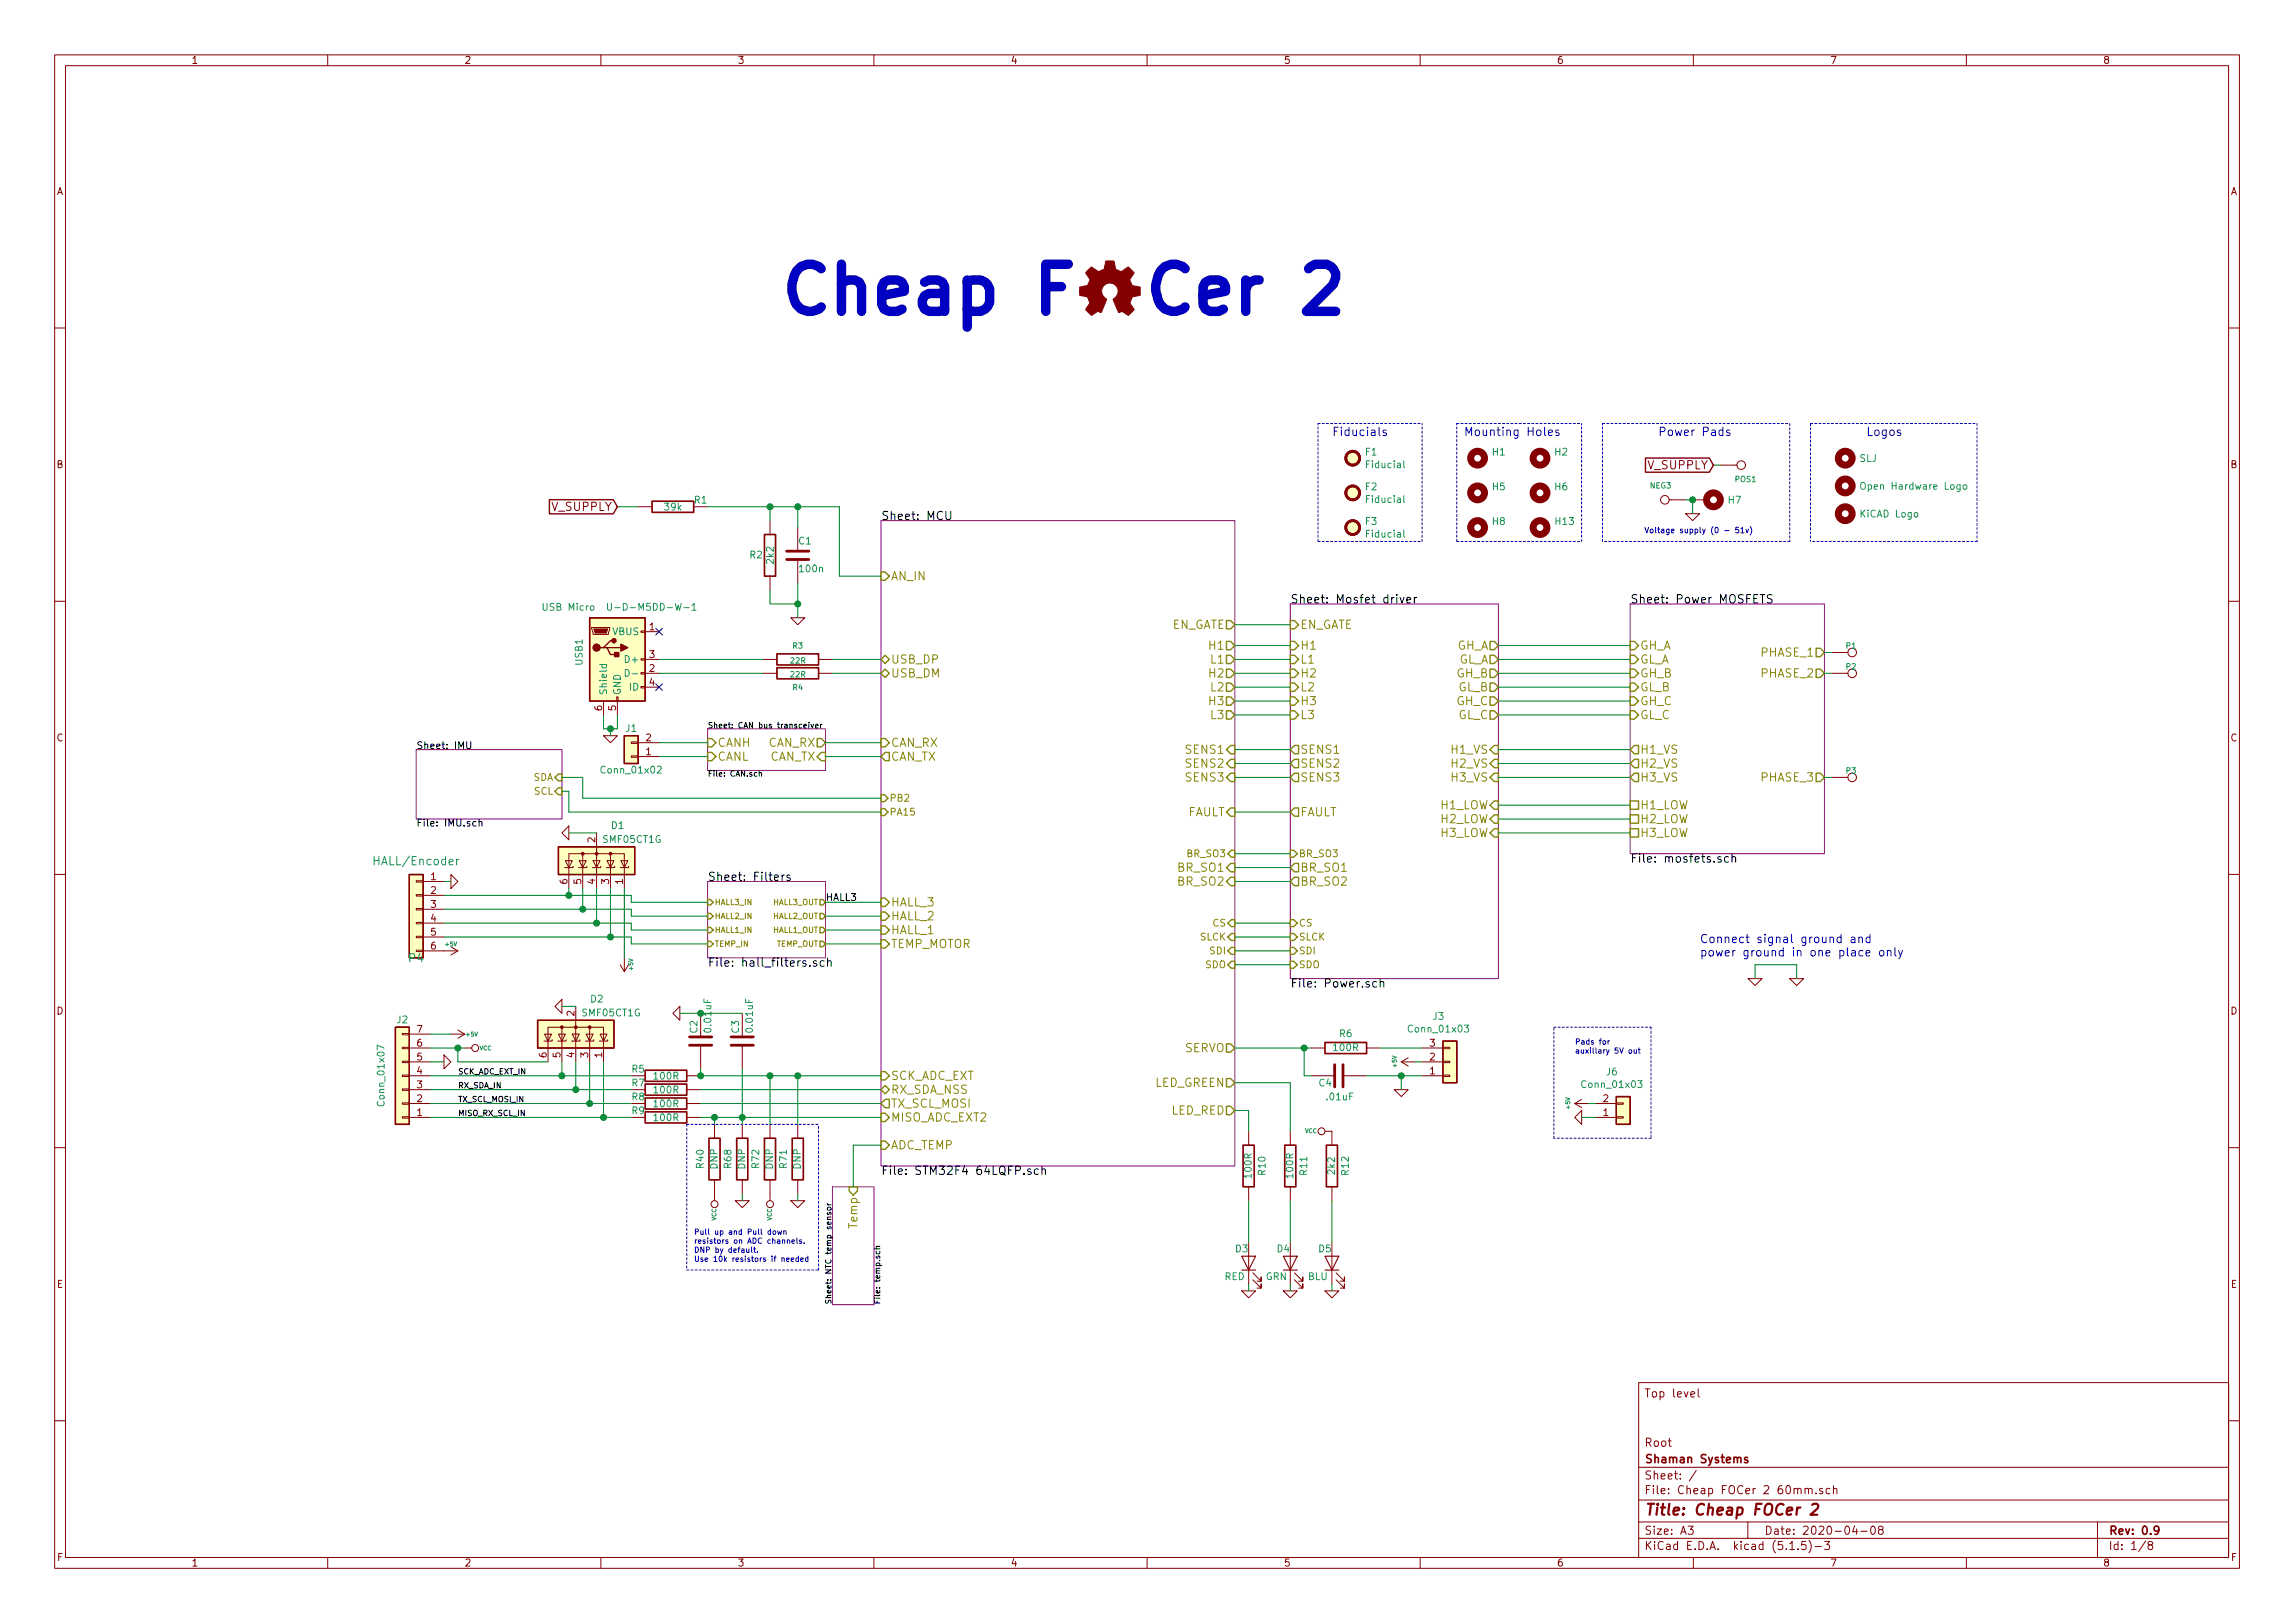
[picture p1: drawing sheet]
<svg xmlns="http://www.w3.org/2000/svg" width="420mm" height="297mm" viewBox="0 0 420 297" stroke-linecap="round" stroke-linejoin="round" font-family="sans-serif">
<defs><g id="words">
<text font-size="12" fill="#0000c2" x="142.2" y="57.4">Cheap F Cer 2</text>
<text font-size="2.8" fill="#840000" x="301" y="277.3">Title: Cheap FOCer 2</text>
<g font-size="2.1" fill="#0000c2">
<text x="243.8" y="79.8">Fiducials</text>
<text x="268" y="79.8">Mounting Holes</text>
<text x="303.5" y="79.8">Power Pads</text>
<text x="341.6" y="79.8">Logos</text>
<text x="311.1" y="172.6">Connect signal ground and</text>
<text x="311.1" y="175">power ground in one place only</text>
</g>
<g font-size="2.1" fill="#840000">
<text x="301.7" y="85.9">V_SUPPLY</text>
<text x="101" y="93.5">V_SUPPLY</text>
<text x="301" y="255.8">Top level</text>
<text x="301" y="267.8">Shaman Systems</text>
<text x="301" y="264.8">Root</text>
<text x="301" y="273.5">File: Cheap FOCer 2 60mm.sch</text>
<text x="301" y="270.8">Sheet: /</text>
<text x="301" y="280.9">Size: A3</text>
<text x="323" y="280.9">Date: 2020-04-08</text>
<text x="386" y="280.9">Rev: 0.9</text>
<text x="301" y="283.7">KiCad E.D.A. kicad (5.1.5)-3</text>
<text x="386" y="283.7">Id: 1/8</text>
</g>
<g font-size="2.1">
<text x="161.3" y="95.2">Sheet: MCU</text>
<text x="236.2" y="110.4">Sheet: Mosfet driver</text>
<text x="298.4" y="110.4">Sheet: Power MOSFETS</text>
<text x="129.5" y="161.2">Sheet: Filters</text>
<text x="298.4" y="157.9">File: mosfets.sch</text>
<text x="129.5" y="176.9">File: hall_filters.sch</text>
<text x="236.2" y="180.7">File: Power.sch</text>
<text x="161.3" y="215">File: STM32F4 64LQFP.sch</text>
</g>
<g font-size="2.1" fill="#848400">
<text x="163.1" y="106.2">AN_IN</text>
<text x="214.2" y="115.1">EN_GATE</text>
<text x="221.6" y="118.9">H1</text>
<text x="238" y="115.1">EN_GATE</text>
<text x="238" y="118.9">H1</text>
<text x="266.6" y="118.9">GH_A</text>
<text x="300.2" y="118.9">GH_A</text>
<text x="163.1" y="124">USB_DM</text>
<text x="163.1" y="121.4">USB_DP</text>
<text x="221.6" y="124">H2</text>
<text x="221.8" y="121.4">L1</text>
<text x="238" y="121.4">L1</text>
<text x="238" y="124">H2</text>
<text x="266.6" y="124">GH_B</text>
<text x="266.9" y="121.4">GL_A</text>
<text x="300.2" y="121.4">GL_A</text>
<text x="300.2" y="124">GH_B</text>
<text x="322.6" y="120.2">PHASE_1</text>
<text x="322.6" y="124">PHASE_2</text>
<text x="221.6" y="129.1">H3</text>
<text x="221.8" y="131.6">L3</text>
<text x="221.8" y="126.5">L2</text>
<text x="238" y="126.5">L2</text>
<text x="238" y="129.1">H3</text>
<text x="238" y="131.6">L3</text>
<text x="266.6" y="129.1">GH_C</text>
<text x="266.9" y="126.5">GL_B</text>
<text x="266.9" y="131.6">GL_C</text>
<text x="300.2" y="126.5">GL_B</text>
<text x="300.2" y="129.1">GH_C</text>
<text x="300.2" y="131.6">GL_C</text>
<text x="131.3" y="136.7">CANH</text>
<text x="140.6" y="136.7">CAN_RX</text>
<text x="163.1" y="136.7">CAN_RX</text>
<text x="217.3" y="138">SENS1</text>
<text x="238" y="138">SENS1</text>
<text x="265.8" y="138">H1_VS</text>
<text x="300.2" y="138">H1_VS</text>
<text x="131.3" y="139.2">CANL</text>
<text x="140.9" y="139.2">CAN_TX</text>
<text x="163.1" y="139.2">CAN_TX</text>
<text x="217.3" y="143">SENS3</text>
<text x="217.3" y="140.5">SENS2</text>
<text x="238" y="140.5">SENS2</text>
<text x="238" y="143">SENS3</text>
<text x="265.8" y="140.5">H2_VS</text>
<text x="265.8" y="143">H3_VS</text>
<text x="300.2" y="140.5">H2_VS</text>
<text x="300.2" y="143">H3_VS</text>
<text x="322.6" y="143">PHASE_3</text>
<text x="217.3" y="149.4">FAULT</text>
<text x="238" y="149.4">FAULT</text>
<text x="263.7" y="148.1">H1_LOW</text>
<text x="300.2" y="148.1">H1_LOW</text>
<text x="263.7" y="150.7">H2_LOW</text>
<text x="263.7" y="153.2">H3_LOW</text>
<text x="300.2" y="150.7">H2_LOW</text>
<text x="300.2" y="153.2">H3_LOW</text>
<text x="215.8" y="159.5">BR_SO1</text>
<text x="238" y="159.5">BR_SO1</text>
<text x="163.1" y="165.9">HALL_3</text>
<text x="215.8" y="162.1">BR_SO2</text>
<text x="238" y="162.1">BR_SO2</text>
<text x="163.1" y="171">HALL_1</text>
<text x="163.1" y="168.4">HALL_2</text>
<text x="163.1" y="173.5">TEMP_MOTOR</text>
<text x="163.1" y="197.6">SCK_ADC_EXT</text>
<text x="216.8" y="192.6">SERVO</text>
<text x="163.1" y="202.7">TX_SCL_MOSI</text>
<text x="163.1" y="200.2">RX_SDA_NSS</text>
<text x="211.3" y="198.9">LED_GREEN</text>
<text x="214.4" y="204">LED_RED</text>
<text x="163.1" y="205.3">MISO_ADC_EXT2</text>
<text x="163.1" y="210.3">ADC_TEMP</text>
<text x="157" y="224.6" transform="rotate(-90 157 224.6)">Temp</text>
</g>
<g font-size="2.1" fill="#008484">
<text x="68.8" y="158.4">HALL/Encoder</text>
<text x="74.9" y="176.1">P4</text>
</g>
<g font-size="1.8" fill="#840000">
<text x="35" y="11.7">1</text>
<text x="85" y="11.7">2</text>
<text x="135" y="11.7">3</text>
<text x="185" y="11.7">4</text>
<text x="235" y="11.7">5</text>
<text x="285" y="11.7">6</text>
<text x="335" y="11.7">7</text>
<text x="385" y="11.7">8</text>
<text x="10.4" y="35.7">A</text>
<text x="408.4" y="35.7">A</text>
<text x="10.4" y="85.7">B</text>
<text x="408.4" y="85.7">B</text>
<text x="118.9" y="115.4">1</text>
<text x="118.9" y="123">2</text>
<text x="118.9" y="120.4">3</text>
<text x="118.9" y="125.5">4</text>
<text x="110.2" y="130.1" transform="rotate(-90 110.2 130.1)">6</text>
<text x="112.8" y="130.1" transform="rotate(-90 112.8 130.1)">5</text>
<text x="10.4" y="135.7">C</text>
<text x="118.3" y="135.7">2</text>
<text x="408.4" y="135.7">C</text>
<text x="118.3" y="138.2">1</text>
<text x="109" y="154.2" transform="rotate(-90 109 154.2)">2</text>
<text x="78.9" y="161.1">1</text>
<text x="103.9" y="161.8" transform="rotate(-90 103.9 161.8)">6</text>
<text x="106.4" y="161.8" transform="rotate(-90 106.4 161.8)">5</text>
<text x="109" y="161.8" transform="rotate(-90 109 161.8)">4</text>
<text x="111.5" y="161.8" transform="rotate(-90 111.5 161.8)">3</text>
<text x="114" y="161.8" transform="rotate(-90 114 161.8)">1</text>
<text x="78.9" y="163.6">2</text>
<text x="78.9" y="166.2">3</text>
<text x="78.9" y="168.7">4</text>
<text x="78.9" y="171.2">5</text>
<text x="78.9" y="173.8">6</text>
<text x="10.4" y="185.7">D</text>
<text x="105.2" y="185.9" transform="rotate(-90 105.2 185.9)">2</text>
<text x="408.4" y="185.7">D</text>
<text x="76.4" y="191.6">6</text>
<text x="76.4" y="189">7</text>
<text x="261.8" y="191.6">3</text>
<text x="76.4" y="196.6">4</text>
<text x="76.4" y="194.1">5</text>
<text x="100.1" y="193.6" transform="rotate(-90 100.1 193.6)">6</text>
<text x="102.6" y="193.6" transform="rotate(-90 102.6 193.6)">5</text>
<text x="105.2" y="193.6" transform="rotate(-90 105.2 193.6)">4</text>
<text x="107.7" y="193.6" transform="rotate(-90 107.7 193.6)">3</text>
<text x="110.2" y="193.6" transform="rotate(-90 110.2 193.6)">1</text>
<text x="261.8" y="196.6">1</text>
<text x="261.8" y="194.1">2</text>
<text x="76.4" y="201.7">2</text>
<text x="76.4" y="199.2">3</text>
<text x="293.5" y="201.7">2</text>
<text x="76.4" y="204.3">1</text>
<text x="293.5" y="204.3">1</text>
<text x="10.4" y="235.7">E</text>
<text x="408.4" y="235.7">E</text>
<text x="10.5" y="285.7">F</text>
<text x="35" y="286.7">1</text>
<text x="85" y="286.7">2</text>
<text x="135" y="286.7">3</text>
<text x="185" y="286.7">4</text>
<text x="235" y="286.7">5</text>
<text x="285" y="286.7">6</text>
<text x="335" y="286.7">7</text>
<text x="385" y="286.7">8</text>
<text x="408.5" y="285.7">F</text>
</g>
<g font-size="1.8" fill="#008484">
<text x="250" y="83.4">F1</text>
<text x="273.3" y="83.4">H1</text>
<text x="284.7" y="83.4">H2</text>
<text x="250" y="89.7">F2</text>
<text x="250.3" y="85.7">Fiducial</text>
<text x="273.3" y="89.7">H5</text>
<text x="284.7" y="89.7">H6</text>
<text x="340.4" y="84.5">SLJ</text>
<text x="341.4" y="89.6">Open Hardware Logo</text>
<text x="121.7" y="93.4">39k</text>
<text x="127.2" y="92.2">R1</text>
<text x="250.3" y="92">Fiducial</text>
<text x="316.5" y="92.2">H7</text>
<text x="340.7" y="94.7">KiCAD Logo</text>
<text x="146.3" y="99.7">C1</text>
<text x="250" y="96.1">F3</text>
<text x="250.3" y="98.4">Fiducial</text>
<text x="273.3" y="96.1">H8</text>
<text x="284.8" y="96.1">H13</text>
<text x="137.3" y="102.2">R2</text>
<text x="141.7" y="103.1" transform="rotate(-90 141.7 103.1)">2k2</text>
<text x="146.5" y="104.7">100n</text>
<text x="102.2" y="111.8">USB Micro U-D-M5DD-W-1</text>
<text x="112.2" y="116.2">VBUS</text>
<text x="106.7" y="121.7" transform="rotate(-90 106.7 121.7)">USB1</text>
<text x="114.8" y="121.3">D+</text>
<text x="111.1" y="127.3" transform="rotate(-90 111.1 127.3)">Shield</text>
<text x="113.7" y="127.3" transform="rotate(-90 113.7 127.3)">GND</text>
<text x="115.3" y="126.4">ID</text>
<text x="114.6" y="133.9">J1</text>
<text x="110.3" y="141.6">Conn_01x02</text>
<text x="110.2" y="154.3">SMF05CT1G</text>
<text x="112" y="151.7">D1</text>
<text x="108.2" y="183.5">D2</text>
<text x="72.7" y="187.3">J2</text>
<text x="106.4" y="186">SMF05CT1G</text>
<text x="127.7" y="189.1" transform="rotate(-90 127.7 189.1)">C2</text>
<text x="130.2" y="188.7" transform="rotate(-90 130.2 188.7)">0.01uF</text>
<text x="135.3" y="189.1" transform="rotate(-90 135.3 189.1)">C3</text>
<text x="137.8" y="188.7" transform="rotate(-90 137.8 188.7)">0.01uF</text>
<text x="245.3" y="189.8">R6</text>
<text x="258.1" y="189">Conn_01x03</text>
<text x="262.4" y="186.7">J3</text>
<text x="115.7" y="196.3">R5</text>
<text x="119.8" y="197.6">100R</text>
<text x="244.2" y="192.4">100R</text>
<text x="294.1" y="196.8">J6</text>
<text x="70.4" y="202.1" transform="rotate(-90 70.4 202.1)">Conn_01x07</text>
<text x="115.7" y="203.9">R9</text>
<text x="115.7" y="201.4">R8</text>
<text x="115.7" y="198.8">R7</text>
<text x="119.8" y="202.7">100R</text>
<text x="119.8" y="200.1">100R</text>
<text x="241.5" y="198.8">C4</text>
<text x="243" y="201.4">.01uF</text>
<text x="289.9" y="199.1">Conn_01x03</text>
<text x="119.8" y="205.2">100R</text>
<text x="128.8" y="213.8" transform="rotate(-90 128.8 213.8)">R40</text>
<text x="131.4" y="214" transform="rotate(-90 131.4 214)">DNP</text>
<text x="133.9" y="213.8" transform="rotate(-90 133.9 213.8)">R68</text>
<text x="136.4" y="214" transform="rotate(-90 136.4 214)">DNP</text>
<text x="139" y="213.8" transform="rotate(-90 139 213.8)">R72</text>
<text x="141.5" y="214" transform="rotate(-90 141.5 214)">DNP</text>
<text x="144.1" y="213.8" transform="rotate(-90 144.1 213.8)">R71</text>
<text x="146.6" y="214" transform="rotate(-90 146.6 214)">DNP</text>
<text x="229.2" y="215.5" transform="rotate(-90 229.2 215.5)">100R</text>
<text x="231.7" y="215" transform="rotate(-90 231.7 215)">R10</text>
<text x="236.8" y="215.5" transform="rotate(-90 236.8 215.5)">100R</text>
<text x="239.3" y="215" transform="rotate(-90 239.3 215)">R11</text>
<text x="244.4" y="214.9" transform="rotate(-90 244.4 214.9)">2k2</text>
<text x="246.9" y="215" transform="rotate(-90 246.9 215)">R12</text>
<text x="226.2" y="229.2">D3</text>
<text x="233.8" y="229.2">D4</text>
<text x="241.5" y="229.2">D5</text>
<text x="224.2" y="234.3">RED</text>
<text x="231.7" y="234.3">GRN</text>
<text x="239.5" y="234.3">BLU</text>
</g>
<g font-size="1.8">
<text x="76.2" y="137.1">Sheet: IMU</text>
<text x="76.2" y="151.3">File: IMU.sch</text>
<text x="151.1" y="164.9">HALL3</text>
</g>
<g font-size="1.8" fill="#848400">
<text x="97.6" y="142.9">SDA</text>
<text x="97.8" y="145.5">SCL</text>
<text x="162.8" y="146.7">PB2</text>
<text x="162.8" y="149.3">PA15</text>
<text x="217.4" y="156.9">BR_SO3</text>
<text x="237.7" y="156.9">BR_SO3</text>
<text x="219.7" y="172.1">SLCK</text>
<text x="222.1" y="169.6">CS</text>
<text x="237.7" y="169.6">CS</text>
<text x="237.7" y="172.1">SLCK</text>
<text x="220.7" y="177.2">SDO</text>
<text x="221.6" y="174.7">SDI</text>
<text x="237.7" y="174.7">SDI</text>
<text x="237.7" y="177.2">SDO</text>
</g>
<g font-size="1.4" fill="#008484">
<text x="302.1" y="89.4">NEG3</text>
<text x="317.7" y="88.2">POS1</text>
<text x="145.2" y="118.7">R3</text>
<text x="338" y="118.7">P1</text>
<text x="144.8" y="121.4">22R</text>
<text x="144.8" y="124">22R</text>
<text x="338" y="122.5">P2</text>
<text x="145.2" y="126.3">R4</text>
<text x="338" y="141.6">P3</text>
</g>
<g font-size="1.4" fill="#0000c2">
<text x="301" y="97.6">Voltage supply (0 - 51v)</text>
<text x="288.3" y="191.2">Pads for</text>
<text x="288.3" y="192.8">auxillary 5V out</text>
<text x="127" y="226">Pull up and Pull down</text>
<text x="127" y="227.6">resistors on ADC channels.</text>
<text x="127" y="229.3">DNP by default.</text>
<text x="127" y="230.9">Use 10k resistors if needed</text>
</g>
<g font-size="1.4">
<text x="129.5" y="133.3">Sheet: CAN bus transceiver</text>
<text x="129.5" y="142.1">File: CAN.sch</text>
<text x="83.8" y="196.6">SCK_ADC_EXT_IN</text>
<text x="83.8" y="199.2">RX_SDA_IN</text>
<text x="83.8" y="201.7">TX_SCL_MOSI_IN</text>
<text x="83.8" y="204.3">MISO_RX_SCL_IN</text>
<text x="152.2" y="238.8" transform="rotate(-90 152.2 238.8)">Sheet: NTC temp sensor</text>
<text x="161.1" y="238.8" transform="rotate(-90 161.1 238.8)">File: temp.sch</text>
</g>
<g font-size="1.4" fill="#848400">
<text x="130.8" y="165.6">HALL3_IN</text>
<text x="141.5" y="165.6">HALL3_OUT</text>
<text x="130.8" y="168.2">HALL2_IN</text>
<text x="130.8" y="170.7">HALL1_IN</text>
<text x="130.8" y="173.3">TEMP_IN</text>
<text x="141.5" y="168.2">HALL2_OUT</text>
<text x="141.5" y="170.7">HALL1_OUT</text>
<text x="142.2" y="173.3">TEMP_OUT</text>
</g>
<g font-size="1.1" fill="#008484">
<text x="81.6" y="173.2">+5V</text>
<text x="115.9" y="177.5" transform="rotate(-90 115.9 177.5)">+5V</text>
<text x="85.4" y="189.7">+5V</text>
<text x="87.8" y="192.2">VCC</text>
<text x="255.7" y="195.3" transform="rotate(-90 255.7 195.3)">+5V</text>
<text x="287.5" y="202.9" transform="rotate(-90 287.5 202.9)">+5V</text>
<text x="238.9" y="207.4">VCC</text>
<text x="131.1" y="223.4" transform="rotate(-90 131.1 223.4)">VCC</text>
<text x="141.3" y="223.4" transform="rotate(-90 141.3 223.4)">VCC</text>
</g>
</g></defs>
<g fill="none" stroke="#840000" stroke-width=".18">
<path d="M10 10h400v277h-400zM12 12h396v273.1h-396zM60 10v2M110 10v2M160 10v2M210 10v2M260 10v2M310 10v2M360 10v2M10 60h2M408 60h2M116.8 92.7h2.6"/>
<path d="M141 95.3v2.5M146 96.6v4.3M305.6 91.5h3M308.6 94h2.5l-1.2 1.3zM309.9 91.5h2.5M315 85.1h3M10 110h2M108.3 114.8h3.3v.3l-.2 1h-2.8zM117.3 115.5h.8v.2h-.8zM118.1 115.6h2.5M141 105.4v2.6M144.8 113.1h2.5l-1.3 1.2z"/>
<path d="M146 102.4v4.3M335.3 119.4h3M408 110h2M110.5 134.7h2.5l-1.2 1.2zM110.5 128.3v2.5M112.9 127.5h.3v.8h-.3zM113 128.3v2.5M115.6 135.8h1.2v.3h-1.2zM115.6 138.3h1.2v.3h-1.2zM116.8 138.5h3.8M116.8 135.9h3.8M117.3 125.6h.8v.3h-.8z"/>
<path d="M117.3 123.1h.8v.3h-.8zM117.3 120.6h.8v.2h-.8zM118.1 123.2h2.5M118.1 120.7h2.5M118.1 125.8h2.5M139.7 123.2h2.5M139.7 120.7h2.5M149.9 123.2h2.5M149.9 120.7h2.5M335.3 123.2h3M102.9 152.4l1.2-1.2v2.5zM103.5 157.5h1.3l-.7 1.3z"/>
<path d="M104.1 158.8v3.8M104.9 158.5v.3h-1.5M106 157.5h1.3l-.6 1.3zM106.7 156.2h-2.6v2.6M106.7 158.8v-2.6h5.1v2.6M106.7 158.8v3.8M107.4 158.5v.3h-1.5M108.6 157.5h1.3l-.7 1.3zM109.2 152.4v10.2M110 158.5v.3h-1.5M111.1 157.5h1.3l-.6 1.3zM111.8 156.2h2.5v2.6"/>
<path d="M111.8 158.8v3.8M112.5 158.5v.3h-1.5M113.7 157.5h1.2l-.6 1.3zM114.3 158.8v3.8M115.1 158.5v.3h-1.6M335.3 142.3h3M10 160h2M76.2 171.4h1.3v.2h-1.3zM76.2 168.8h1.3v.3h-1.3zM76.2 163.7h1.3v.3h-1.3zM76.2 161.2h1.3v.3h-1.3zM76.2 166.3h1.3v.2h-1.3z"/>
<path d="M77.5 174h6.3M77.5 161.3h3.8M77.5 163.9h3.8M77.5 166.4h3.8M77.5 168.9h3.8M77.5 171.5h3.8M82.5 160.1l1.3 1.2-1.3 1.3zM82.5 173.3l1.3 .7M83.8 174l-1.3 .8M113.5 176.6l.8 1.2M114.3 175.3v2.5M115.1 176.6l-.8 1.2"/>
<path d="M320 179.1h2.6l-1.3 1.3zM327.7 179.1h2.5l-1.3 1.3zM408 160h2M73.7 191.7h1.2v.2h-1.2zM73.7 189.1h1.2v.3h-1.2zM73.7 194.2h1.2v.3h-1.2zM73.7 199.3h1.2v.3h-1.2zM73.7 196.8h1.2v.2h-1.2zM74.9 199.4h3.8M74.9 196.9h3.8M74.9 194.3h3.8M74.9 191.8h3.8"/>
<path d="M74.9 189.3h3.8M81.3 193.1l1.2 1.2-1.2 1.3zM82.5 189.3h2.6M83.8 188.5l1.3 .8M85.1 191.8h1.3M85.1 189.3l-1.3 .7M99.7 189.3h1.3l-.7 1.2zM100.3 190.5v3.8M101.1 190.3v.2h-1.5M101.6 184.2l1.3-1.3v2.6zM102.2 189.3h1.3l-.6 1.2zM102.9 188h-2.6v2.5"/>
<path d="M102.9 190.5v-2.5h5v2.5M102.9 190.5v3.8M103.6 190.3v.2h-1.5M104.8 189.3h1.2l-.6 1.2zM105.4 184.2v10.1M106.2 190.3v.2h-1.6M107.3 189.3h1.3l-.7 1.2zM107.9 188h2.6v2.5M107.9 190.5v3.8M108.7 190.3v.2h-1.5M109.9 189.3h1.2l-.6 1.2zM110.5 190.5v3.8"/>
<path d="M111.3 190.3v.2h-1.6M123.2 185.5l1.3-1.3v2.5zM125.7 199.4h2.6M125.7 196.9h2.6M128.3 185.5v4.3M128.3 191.3v4.3M135.9 185.5v4.3M135.9 191.3v4.3M240 196.9h4.3M240 191.8h2.6M245.9 196.9h4.3M250.2 191.8h2.5"/>
<path d="M255.3 199.4h2.5l-1.3 1.3zM256.5 194.3h2.6M256.5 194.3l1.3 .8M257.8 193.6l-1.3 .7M260.3 196.9h3.9M260.3 194.3h3.9M260.3 191.8h3.9M264.2 191.7h1.2v.2h-1.2zM264.2 196.8h1.2v.2h-1.2zM264.2 194.2h1.2v.3h-1.2zM10 210h2M73.7 201.8h1.2v.3h-1.2z"/>
<path d="M73.7 204.4h1.2v.2h-1.2zM74.9 204.5h3.8M74.9 202h3.8M125.7 204.5h2.6M125.7 202h2.6M130.8 205.8v2.5M130.8 215.9v3.8M134.6 219.7h2.6l-1.3 1.3zM135.9 205.8v2.5M135.9 215.9v2.6M141 205.8v2.5M141 215.9v3.8"/>
<path d="M144.8 219.7h2.5l-1.3 1.3zM146 205.8v2.5M146 215.9v2.6M228.6 207v2.6M228.6 217.2v2.5M236.2 207v2.6M236.2 217.2v2.5M242.6 207h1.2v2.6M243.8 217.2v2.5M288.3 204.5l1.3-1.3v2.6zM288.3 202h2.5M288.3 202l1.3 .7"/>
<path d="M289.6 201.2l-1.3 .8M292.1 204.5h3.8M292.1 202h3.8M295.9 201.8h1.3v.3h-1.3zM295.9 204.4h1.3v.2h-1.3zM408 210h2M227.3 236.3h2.6l-1.3 1.2zM228.6 227.4v7.6M229.4 234.2l1.5 1.5v-.7v.7h-.8M229.4 233l1.5 1.5v-.8v.8h-.8M234.9 236.3h2.6l-1.3 1.2zM236.2 227.4v7.6"/>
<path d="M237 234.2l1.5 1.5v-.7v.7h-.8M237 233l1.5 1.5v-.8v.8h-.8M242.6 236.3h2.5l-1.3 1.2zM243.8 227.4v7.6M244.6 234.2l1.5 1.5v-.7v.7h-.7M244.6 233l1.5 1.5v-.8v.8h-.7M300 253h108v32.1h-108zM309.5 255.2l.8-.1-.1-.3-.4-.1-.3 .2 .1 .7h.6M310.9 254.2v1.3l.2 .2M10 260h2M300 278.5h108M300 274.5h108"/>
<path d="M300 268.5h108M309 279.3h1l-.5 .6 .4 .1v.7l-.2 .1-.7-.1M310.5 269.1l-1.2 2M320 278.5v3M330.5 272.5l.2-.1 .3 .1 .1 .9M331.1 272.6a.36 .36 0 0 1 .3-.2 .36 .36 0 0 1 .3 .2v.8M332.5 273.3v.1M333.7 272.5l-.4-.1-.2 .2 .1 .2 .5 .2v.3h-.6M335 272.5l-.4-.1-.3 .3 .1 .6h.6M335.7 272.5l.2-.1 .3 .1 .1 .9M335.7 271.9v1.5M339.5 279.2l-.3 1.1h.9"/>
<path d="M339.9 279.8v1M342.6 279.5l.4-.2a.94 .94 0 0 1 0 1.5 .82 .82 0 0 1-.4-1.3zM344.2 279.9l-.3-.2 .1-.2 .2-.2 .4 .1 .2 .2-.1 .2-.5 .1-.3 .3v.3l.3 .3h.2l.4-.3-.1-.4-.3-.2M384 278.5v6.6M408 260h2M60 285.1v1.9M110 285.1v1.9M160 285.1v1.9M210 285.1v1.9M260 285.1v1.9M300 281.5h108M310 285.1v1.9"/>
<path d="M327.7 283.6h.8M329.2 283.5v.1M330.6 282.1h-.7l-.1 .7 .2-.1h.5l.2 .3-.1 .5-.2 .1-.6-.1M331.2 281.9a1.71 1.71 0 0 1 0 2.3M332.3 283h1.2M334 282.1h.9l-.5 .6 .5 .1v.7l-.2 .1-.7-.1M340.7 280.2h1.1M360 285.1v1.9M392.8 282l-1.3 2M393.5 282.7l-.3-.3 .3-.3h.3l.3 .3-.1 .2-.6 .2-.2 .2 .1 .5 .2 .1h.3l.3-.3v-.3l-.3-.3"/>
<circle cx="304.8" cy="91.5" r=".79"/>
<circle cx="318.8" cy="85.1" r=".79"/>
<circle cx="339.1" cy="119.4" r=".79"/>
<circle cx="339.1" cy="123.2" r=".79"/>
<circle cx="339.1" cy="142.3" r=".79"/>
<circle cx="87" cy="191.8" r=".63"/>
<circle cx="241.9" cy="207" r=".63"/>
<circle cx="130.8" cy="220.4" r=".63"/>
<circle cx="141" cy="220.4" r=".63"/>
</g>
<g fill="none" stroke="#840000" stroke-width=".3">
<path d="M119.4 91.7h7.6v2.1h-7.6zM140 97.8h2v7.6h-2zM142.2 119.7h7.7v2h-7.7zM142.2 122.2h7.7v2h-7.7zM118.1 198.4h7.6v2h-7.6zM118.1 195.9h7.6v2h-7.6zM242.6 190.8h7.6v2h-7.6zM118.1 203.5h7.6v2h-7.6zM118.1 201h7.6v2h-7.6zM129.8 208.3h2v7.6h-2zM134.9 208.3h2v7.6h-2zM140 208.3h2v7.6h-2z"/>
<path d="M145 208.3h2.1v7.6h-2.1zM227.6 209.6h2v7.6h-2zM235.2 209.6h2v7.6h-2zM242.8 209.6h2.1v7.6h-2.1zM319.9 266.8l-.3-.1-.2 .2 .1 .2 .4 .2v.3h-.5M395.2 279.9l-.3 .3h-.4l-.1-.3v-.3l.1-.2 .4-.1 .2 .2a1.19 1.19 0 0 1-.2 1.2l-.4 .1"/>
</g>
<path d="M331.8 275.4l.3-.2h.5l.2 .2 .1 .4-.2 .3-1.3 1.1h1.3" fill="none" stroke="#840000" stroke-width=".41"/>
<path d="M161.3 95.3h64.8v118.1h-64.8zM236.2 110.5h38.1v68.6h-38.1zM298.4 110.5h35.6v45.7h-35.6zM76.2 137.2h26.7v12.7h-26.7zM129.5 133.4h21.6v7.6h-21.6zM129.5 161.3h21.6v14h-21.6zM152.4 217.2h7.6v21.6h-7.6z" fill="none" stroke="#840084" stroke-width=".18"/>
<g fill="none" stroke="#000" stroke-width=".18">
<path d="M173.2 93.6v1.2l.3 .3 .4-.1 .2-.2v-1.2M256.3 109.3l.4 1 .3-1M257.6 109.8l.7-.1-.1-.3-.4-.1-.2 .2v.8h.6M258.9 109.3v1M259.4 109.3l-.5 .3M322.2 108.8h.9M324.4 108.9l-.6-.1-.3 .3 .1 .3 .8 .4v.4a.62 .62 0 0 1-.9 .1M85.4 135.7v1.1l.3 .2h.4l.1-.2v-1.1M147.2 132.9l.5-.1-.1-.2-.3-.1-.1 .2v.5h.4M148.1 132.2v.1M148.1 132.5v.7M148.5 132.5l.2 .7 .2-.7"/>
<path d="M149.3 132.9l.5-.1-.1-.2-.3-.1-.1 .2 .1 .5h.3M150.2 132.5v.7M150.5 132.5l-.3 .3M87.1 150.4h-.3l-.3 .2 .2 .5h.4M87.7 150.5l.2-.1h.3v.8M87.7 149.9v1.3M139 141.5l.4-.1v.7M139 141.1v1M315.1 156.9a.37 .37 0 0 0-.6 .1l.1 .2 .5 .3-.2 .3-.4-.1M316.4 156.9l-.4-.1-.3 .3 .1 .6h.6M317.1 156.9h.1a.37 .37 0 0 1 .6 .1v.8M317.1 156.3v1.5"/>
<path d="M143.2 160.1v1M143.6 160.1l-.4 .3M144.6 160.2a.37 .37 0 0 0-.6 .1l.1 .3 .6 .2-.2 .3h-.5M148.3 176.7v.1M149.5 175.9l-.4-.1-.2 .2 .1 .3 .5 .1v.4h-.6M150.9 175.9l-.5-.1-.3 .3v.4l.2 .3h.6M151.5 176l.2-.2 .4 .1 .1 .9M151.5 175.3v1.5M252 179.7l-.4-.1-.3 .3v.5l.2 .2h.5M252.7 179.8l.1-.1a.37 .37 0 0 1 .5 .1v.9M252.7 179.1v1.6M188.7 214l-.4-.1-.2 .2 .1 .3 .5 .1v.4h-.6"/>
<path d="M190.1 214l-.4-.1-.3 .3v.4l.1 .3h.6M190.8 214.1l.2-.2 .3 .1 .1 .9M190.8 213.4v1.5M151.5 220.2l.2 .3M151.5 220.5h.6M151.5 221.9v.3l.1 .1 .2-.4h.3v.4M151.5 221l.4-.1 .2 .4-.1 .1h-.4zM160.1 228.6h1M160.5 229l-.1 .3 .2 .2 .4-.1v-.4M161.1 228.1l-.6 .1v.4"/>
</g>
<g fill="none" stroke="#848400" stroke-width=".25">
<path d="M161.3 104.7h.8l.7 .7-.7 .8h-.8zM224.5 119.9h.8l.8 .8-.8 .7h-.8zM224.5 117.4h.8l.8 .7-.8 .8h-.8zM224.5 113.6h.8l.8 .7-.8 .8h-.8zM236.2 113.6h.8l.7 .7-.7 .8h-.8zM236.2 117.4h.8l.7 .7-.7 .8h-.8zM236.2 119.9h.8l.7 .8-.7 .7h-.8zM272.8 117.4h.8l.7 .7-.7 .8h-.8zM272.8 119.9h.8l.7 .8-.7 .7h-.8zM298.4 117.4h.8l.8 .7-.8 .8h-.8zM298.4 119.9h.8l.8 .8-.8 .7h-.8zM332.5 118.7h.7l.8 .7-.8 .8h-.7z"/>
<path d="M129.5 135.2h.8l.8 .7-.8 .8h-.8zM129.5 137.7h.8l.8 .8-.8 .7h-.8zM149.6 135.2h.8l.7 .7-.7 .8h-.8zM150.4 137.7h.7v1.5h-.7l-.8-.7zM161.3 123.2l.8-.7 .7 .7-.7 .8zM161.3 120.7l.8-.8 .7 .8-.7 .7zM161.3 135.2h.8l.7 .7-.7 .8h-.8zM162.1 137.7h.7v1.5h-.7l-.8-.7zM224.5 130.1h.8l.8 .7-.8 .8h-.8zM224.5 125h.8l.8 .8-.8 .7h-.8zM224.5 127.5h.8l.8 .8-.8 .8h-.8zM224.5 122.5h.8l.8 .7-.8 .8h-.8z"/>
<path d="M225.3 139h.8v1.5h-.8l-.8-.8zM225.3 136.4h.8v1.6h-.8l-.8-.8zM236.2 122.5h.8l.7 .7-.7 .8h-.8zM236.2 125h.8l.7 .8-.7 .7h-.8zM236.2 127.5h.8l.7 .8-.7 .8h-.8zM236.2 130.1h.8l.7 .7-.7 .8h-.8zM237 136.4h.7v1.6h-.7l-.8-.8zM237 139h.7v1.5h-.7l-.8-.8zM272.8 122.5h.8l.7 .7-.7 .8h-.8zM272.8 125h.8l.7 .8-.7 .7h-.8zM272.8 127.5h.8l.7 .8-.7 .8h-.8zM272.8 130.1h.8l.7 .7-.7 .8h-.8z"/>
<path d="M273.6 136.4h.7v1.6h-.7l-.8-.8zM273.6 139h.7v1.5h-.7l-.8-.8zM298.4 122.5h.8l.8 .7-.8 .8h-.8zM298.4 125h.8l.8 .8-.8 .7h-.8zM298.4 127.5h.8l.8 .8-.8 .8h-.8zM298.4 130.1h.8l.8 .7-.8 .8h-.8zM299.2 136.4h.8v1.6h-.8l-.8-.8zM299.2 139h.8v1.5h-.8l-.8-.8zM332.5 122.5h.7l.8 .7-.8 .8h-.7zM102.2 141.6h.7v1.3h-.7l-.6-.6zM102.2 144.2h.7v1.3h-.7l-.6-.7zM161.3 145.5h.6l.7 .6-.7 .6h-.6z"/>
<path d="M161.3 148h.6l.7 .6-.7 .7h-.6zM225.3 147.9h.8v1.5h-.8l-.8-.8zM225.3 141.5h.8v1.5h-.8l-.8-.7zM225.3 158h.8v1.5h-.8l-.8-.7zM225.4 155.6h.7v1.3h-.7l-.6-.7zM236.2 158.8l.8-.8h.7v1.5h-.7zM236.2 155.6h.7l.6 .6-.6 .7h-.7zM237 147.9h.7v1.5h-.7l-.8-.8zM237 141.5h.7v1.5h-.7l-.8-.7zM273.6 146.6h.7v1.5h-.7l-.8-.7zM273.6 149.1h.7v1.6h-.7l-.8-.8zM273.6 151.7h.7v1.5h-.7l-.8-.8z"/>
<path d="M273.6 141.5h.7v1.5h-.7l-.8-.7zM298.4 146.6h1.6v1.5h-1.6zM298.4 149.1h1.6v1.6h-1.6zM298.4 151.7h1.6v1.5h-1.6zM298.4 142.3l.8-.8h.8v1.5h-.8zM332.5 141.5h.7l.8 .8-.8 .7h-.7zM129.5 164.6h.5l.6 .5-.6 .5h-.5zM129.5 167.2h.5l.6 .5-.6 .5h-.5zM129.5 169.7h.5l.6 .5-.6 .5h-.5zM129.5 172.2h.5l.6 .6-.6 .5h-.5zM150.1 164.6h.5l.5 .5-.5 .5h-.5zM150.1 167.2h.5l.5 .5-.5 .5h-.5z"/>
<path d="M150.1 169.7h.5l.5 .5-.5 .5h-.5zM150.1 172.2h.5l.5 .6-.5 .5h-.5zM161.3 169.5h.8l.7 .7-.7 .8h-.8zM161.3 166.9h.8l.7 .8-.7 .7h-.8zM161.3 164.4h.8l.7 .7-.7 .8h-.8zM161.3 172h.8l.7 .8-.7 .7h-.8zM225.3 160.6h.8v1.5h-.8l-.8-.8zM225.4 168.3h.7v1.3h-.7l-.6-.7zM225.4 170.9h.7v1.2h-.7l-.6-.6zM225.4 173.4h.7v1.3h-.7l-.6-.7zM225.4 175.9h.7v1.3h-.7l-.6-.6zM236.2 161.3l.8-.7h.7v1.5h-.7z"/>
<path d="M236.2 168.3h.7l.6 .6-.6 .7h-.7zM236.2 170.9h.7l.6 .6-.6 .6h-.7zM236.2 173.4h.7l.6 .6-.6 .7h-.7zM236.2 175.9h.7l.6 .7-.6 .6h-.7zM161.3 196.1h.8l.7 .8-.7 .7h-.8zM161.3 199.4l.8-.7 .7 .7-.7 .8zM224.5 191h.8l.8 .8-.8 .8h-.8zM224.5 197.4h.8l.8 .8-.8 .7h-.8zM155.4 217.2h1.6v.8l-.8 .7-.8-.7zM161.3 208.8h.8l.7 .8-.7 .7h-.8zM161.3 203.7h.8l.7 .8-.7 .8h-.8zM162.1 201.2h.7v1.5h-.7l-.8-.7z"/>
<path d="M224.5 202.5h.8l.8 .7-.8 .8h-.8z"/>
</g>
<g fill="#ffffc2" stroke="#ffffc2" stroke-width=".18">
<path d="M107.9 113.1h10.2v15.2h-10.2z"/>
<path d="M114.3 134.7h2.5v5h-2.5z"/>
<path d="M98.4 186.7h14v5.1h-14z"/>
<path d="M102.2 155h14v5.1h-14z"/>
<path d="M295.9 200.7h2.5v5.1h-2.5z"/>
<path d="M264.2 190.5h2.5v7.7h-2.5z"/>
<path d="M72.4 188h2.5v17.8h-2.5z"/>
<path d="M74.9 160.1h2.6v15.2h-2.6z"/>
<circle cx="247.6" cy="96.6" r="1.27"/>
<circle cx="247.6" cy="90.2" r="1.27"/>
<circle cx="247.6" cy="83.9" r="1.27"/>
</g>
<g fill="none" stroke="#840000" stroke-width=".25">
<path d="M100.6 91.5h11.7l.7 1.2-.7 1.3h-11.7zM301.2 83.8h11.7l.8 1.3-.8 1.3h-11.7zM107.9 113.1h10.2v15.2h-10.2zM110.5 118.5h.6l.7 1.3h1.2M111.1 118.5h2.6M112.4 117.3h-.6l-1.3 1.2h-.6M114.3 134.7h2.5v5h-2.5zM102.2 155h14v5.1h-14zM74.9 160.1h2.6v15.2h-2.6zM72.4 188h2.5v17.8h-2.5zM98.4 186.7h14v5.1h-14zM264.2 190.5h2.5v7.7h-2.5z"/>
<path d="M295.9 200.7h2.5v5.1h-2.5z"/>
</g>
<g fill="#840000" stroke="#840000" stroke-width=".25">
<path d="M112.5 119.4h.8v.8h-.8z"/>
<path d="M113.7 117.9l1.2 .6-1.2 .7z"/>
<circle cx="109.2" cy="118.5" r=".63"/>
<circle cx="112.4" cy="117.3" r=".38"/>
</g>
<g fill="#840000" stroke="#840000" stroke-width=".18">
<path d="M108.7 115.1h2.6l-.3 .8h-2z"/>
<circle cx="107.9" cy="188" r=".25"/>
<circle cx="105.4" cy="188" r=".25"/>
<circle cx="102.9" cy="188" r=".25"/>
<circle cx="111.8" cy="156.2" r=".25"/>
<circle cx="109.2" cy="156.2" r=".25"/>
<circle cx="106.7" cy="156.2" r=".25"/>
</g>
<g fill="none" stroke="#008484" stroke-width=".18">
<path d="M257 97v1.1l.2 .2M257 90.7v1.1l.2 .2M257 84.3v1.1l.2 .2M340.7 88.5l.2-.2a.45 .45 0 0 1 .6 .4l-.2 .8h-.5a.92 .92 0 0 1-.1-1zM350.6 93.8h.3l.2 .1-.1 .7h-.3l-.3-.2zM359.5 88.8l.3-.1 .3 .2-.2 .6h-.3l-.2-.2zM99.4 110.4v1.1l.3 .2h.2l.3-.2v-1.1M101.4 110.5l-.5-.1-.1 .2v.4l.6 .2v.3l-.2 .2-.5-.1M123.6 110.4l.3 1.3 .3-.9 .2 .9 .3-1.3M125.2 111.2h1M126.7 110.8l.4-.4v1.3M126.7 111.7h.7"/>
<path d="M109.8 121.6h1.2M110.3 121.6l-.1 .4 .2 .2 .6-.1v-.5M114.5 122.5a.64 .64 0 0 1 .7 .7 .64 .64 0 0 1-.7 .6zM115.7 123.3h1M83.6 157.3v1M84 157.3h-.3l-.1 .2M120.3 140.3l.5-.1 .3 .4-.1 .2-.7 .7h.8M70.3 191.8l-1.2-.5v.8M268.1 187.6h.8l-.4 .5 .3 .1v.6l-.5 .1-.2-.1M299.8 197.8h.8l-.4 .5 .4 .1-.1 .6h-.5l-.2-.1"/>
</g>
<path d="M227.3 229.9h2.6l-1.3 2.5zM227.3 232.4h2.6M234.9 229.9h2.6l-1.3 2.5zM234.9 232.4h2.6M242.6 229.9h2.5l-1.3 2.5zM242.6 232.4h2.5" fill="none" stroke="#840000" stroke-width=".2"/>
<g fill="none" stroke="#840000" stroke-width=".51">
<path d="M144 100.9h4.1M144 102.4h4.1M126.2 191.3h4.1M126.2 189.8h4.1M133.9 191.3h4M133.9 189.8h4M244.3 194.9v4M245.9 194.9v4"/>
<circle cx="247.6" cy="83.9" r="1.27"/>
<circle cx="247.6" cy="90.2" r="1.27"/>
<circle cx="247.6" cy="96.6" r="1.27"/>
</g>
<g fill="none" stroke="#840000" stroke-width="1.3">
<circle cx="270.5" cy="90.2" r="1.27"/>
<circle cx="270.5" cy="96.6" r="1.27"/>
<circle cx="270.5" cy="83.9" r="1.27"/>
<circle cx="281.9" cy="90.2" r="1.27"/>
<circle cx="281.9" cy="96.6" r="1.27"/>
<circle cx="281.9" cy="83.9" r="1.27"/>
<circle cx="313.7" cy="91.5" r="1.27"/>
<circle cx="337.8" cy="83.9" r="1.27"/>
<circle cx="337.8" cy="94" r="1.27"/>
<circle cx="337.8" cy="88.9" r="1.27"/>
</g>
<g fill="none" stroke="#0000c2" stroke-width=".18" stroke-dasharray=".4 .4">
<path d="M241.3 77.5h19M266.7 77.5h22.9M293.4 77.5h34.3M327.7 77.5v21.6M331.5 77.5h30.4M331.5 77.5v21.6M361.9 77.5v21.6M241.3 99.1v-21.6M241.3 99.1h19M260.3 99.1v-21.6M266.7 99.1v-21.6M266.7 99.1h22.9"/>
<path d="M289.6 99.1v-21.6M293.4 99.1v-21.6M327.7 99.1h-34.3M361.9 99.1h-30.4M284.5 188h17.8M302.3 188v20.3M125.7 205.8v26.6M125.7 205.8h24.2M284.5 208.3v-20.3M302.3 208.3h-17.8M125.7 232.4h24.2M149.9 232.4v-26.6"/>
</g>
<g fill="none" stroke="#008400" stroke-width=".18">
<path d="M113 92.7h3.8M129.5 92.7h24.2v12.7h7.6M141 92.7v2.6M146 92.7v3.9M308.6 91.5h1.3v2.5M313.7 85.1h1.3M141 108v2.5h5M146 106.7v6.4M226.1 118.1h10.1M226.1 114.3h10.1M274.3 118.1h24.1M334 119.4h1.3"/>
<path d="M110.5 130.8v2.6h2.5v-2.6M111.8 133.4v1.3M120.6 123.2h19.1M120.6 120.7h19.1M120.6 138.5h8.9M120.6 135.9h8.9M151.1 138.5h10.2M151.1 135.9h10.2M152.4 123.2h8.9M152.4 120.7h8.9M226.1 123.2h10.1M226.1 120.7h10.1"/>
<path d="M226.1 139.7h10.1M226.1 137.2h10.1M226.1 130.8h10.1M226.1 128.3h10.1M226.1 125.8h10.1M274.3 123.2h24.1M274.3 120.7h24.1M274.3 139.7h24.1M274.3 137.2h24.1M274.3 130.8h24.1M274.3 128.3h24.1M274.3 125.8h24.1"/>
<path d="M334 123.2h1.3M102.9 144.8h1.2v3.8h57.2M102.9 142.3h3.8v3.8h54.6M104.1 152.4h5.1M226.1 142.3h10.1M226.1 148.6h10.1M226.1 156.2h10.1M226.1 158.8h10.1M274.3 152.4h24.1M274.3 142.3h24.1M274.3 147.4h24.1M274.3 149.9h24.1"/>
<path d="M334 142.3h1.3M81.3 163.9h34.3v1.2h13.9M81.3 166.4h34.3v1.3h13.9M81.3 168.9h34.3v1.3h13.9M81.3 171.5h34.3v1.3h13.9M81.3 161.3h1.2M104.1 162.6v1.3M106.7 162.6v3.8M109.2 162.6v6.3M111.8 162.6v8.9M114.3 162.6v12.7M151.1 172.8h10.2"/>
<path d="M151.1 165.1h10.2M151.1 170.2h10.2M151.1 167.7h10.2M226.1 168.9h10.1M226.1 176.6h10.1M226.1 171.5h10.1M226.1 174h10.1M226.1 161.3h10.1M321.3 179.1v-2.5h7.6v2.5M78.7 191.8h6.4M78.7 194.3h2.6M78.7 196.9h36.9"/>
<path d="M78.7 199.4h36.9M78.7 189.3h3.8M83.8 191.8v2.5h16.5M102.9 184.2h2.5M102.9 194.3v2.6M105.4 194.3v5.1M107.9 194.3v7.7M110.5 194.3v10.2M124.5 185.5h11.4M128.3 195.6v1.3h33M128.3 199.4h33M135.9 195.6v10.2"/>
<path d="M141 196.9v8.9M146 196.9v8.9M226.1 191.8h13.9M226.1 198.2h10.1v8.8M238.8 191.8v5.1h1.2M250.2 196.9h10.1M252.7 191.8h7.6M256.5 196.9v2.5M259.1 194.3h1.2M78.7 204.5h36.9M78.7 202h36.9M128.3 204.5h33"/>
<path d="M128.3 202h33M130.8 204.5v1.3M135.9 218.5v1.2M146 218.5v1.2M161.3 209.6h-5.1v7.6M226.1 203.2h2.5v3.8M228.6 219.7v7.7M236.2 219.7v7.7M243.8 219.7v7.7M289.6 204.5h2.5M290.8 202h1.3M228.6 235v1.3"/>
<path d="M236.2 235v1.3M243.8 235v1.3"/>
</g>
<g fill="none" stroke="#0000c2" stroke-width=".18">
<path d="M253.8 78.8a.37 .37 0 0 0-.6 .1l.1 .2 .5 .3-.2 .3-.4-.1M283.5 79.2l.7-.1-.1-.3-.4-.1-.2 .2 .1 .7h.5M285.4 78.8l-.4-.1-.2 .2 .1 .2 .5 .2v.3h-.6M316.7 78.8a.37 .37 0 0 0-.6 .1l.1 .2 .5 .3-.2 .3-.4-.1M315.8 97.1h.7M318.3 96.5h-.5v.5l.4-.1 .1 .5-.2 .1-.3-.1M318.7 96.8l.3-.3v1M318.7 97.5h.6M319.6 96.8l.3 .7 .2-.7M320.4 96.4a1.13 1.13 0 0 1 0 1.5M338.9 171.6h.6l.1 .9M339.6 171.9h-.5a.3 .3 0 0 0-.3 .3 .3 .3 0 0 0 .3 .3h.5"/>
<path d="M340.3 171.6h.1a.37 .37 0 0 1 .6 .1v.8M340.3 171.5v1M341.6 174.5l.7-.2v-.3h-.5l-.2 .2 .1 .7h.6M342.3 171.6l-.4-.1-.3 .3 .2 .7h.5M342.3 171v1.5M344.2 174.1l.2-.1 .4 .1 .1 .6-.1 .2-.4 .1-.2-.2zM345.5 174.1l.1-.1a.37 .37 0 0 1 .6 .2v.8M345.5 174v1M346.9 173.4v1.3l.2 .3M347.6 174l.3 1M348.3 174l-.5 1.3-.2 .2M293.5 190.5h.4v.6l-.4-.1z"/>
<path d="M294.4 190.5v.6M294.7 190.5l-.3 .1M298.3 192.2l.3-.1 .1 .2v.3l-.1 .2-.4-.2zM299.2 192.1v.6h.4M299.6 192.1v.7M299.9 192.1h.4M300.1 191.8v.8l.2 .2M136.7 228.6v.6l.4-.1M137.1 228.6v.6M137.6 228.2v.9l.1 .1M138 228.6h.3M138.1 228.2v.9l.2 .1"/>
<path d="M138.7 229.1v.1M141.1 225.3h-.3l-.2 .1 .1 .5h.4M141.1 224.9v1M141.6 225.3h.4l-.1 .6-.3-.1zM142.3 225.3l.2 .6 .2-.5 .2 .5 .2-.6M143.5 225.3h.4v.6M143.5 225.3v.6M144 230.5l.5-.1-.1-.1-.3-.1-.1 .1v.5h.4M144.1 227h.4l.1 .6M144.1 226.9v.7M144.9 230.5l.4-.1v-.1l-.3-.1-.1 .1v.5h.4M145 227.2l.5-.1-.1-.1-.3-.1-.1 .1v.5h.4"/>
<path d="M145.9 226.6v.8l.1 .2M146.2 230.3l-.3-.1-.2 .2 .1 .4h.4M146.2 229.9v1M146.6 230.5l.5-.1-.1-.1-.3-.1-.1 .1v.5h.4M146.7 227l-.2-.1-.1 .1v.2l.3 .1v.2h-.3M147.2 227.5v.1M147.9 230.3l-.3-.1-.2 .2 .1 .4h.4M147.9 229.9v1"/>
</g>
<path d="M230.5 51.2a2.19 2.19 0 0 0-2.4 1.7M239.6 49.2l.4-.4 .8-.5h2.1a2.37 2.37 0 0 1 1.2 3.8l-4.9 4.9h5.3" fill="none" stroke="#0000c2" stroke-width="1.7"/>
<g fill="#008400" stroke="#008400" stroke-width=".25">
<circle cx="146.1" cy="196.9" r=".51"/>
<circle cx="238.8" cy="191.8" r=".51"/>
<circle cx="111.8" cy="133.4" r=".51"/>
<circle cx="83.8" cy="191.8" r=".51"/>
<circle cx="256.5" cy="196.9" r=".51"/>
<circle cx="104.1" cy="163.9" r=".51"/>
<circle cx="106.7" cy="166.4" r=".51"/>
<circle cx="141" cy="92.7" r=".51"/>
<circle cx="128.3" cy="185.5" r=".51"/>
<circle cx="111.8" cy="171.5" r=".51"/>
<circle cx="141" cy="196.9" r=".51"/>
<circle cx="146.1" cy="92.7" r=".51"/>
<circle cx="130.8" cy="204.5" r=".51"/>
<circle cx="102.9" cy="196.9" r=".51"/>
<circle cx="105.4" cy="199.4" r=".51"/>
<circle cx="108" cy="202" r=".51"/>
<circle cx="110.5" cy="204.5" r=".51"/>
<circle cx="146.1" cy="110.5" r=".51"/>
<circle cx="109.2" cy="168.9" r=".51"/>
<circle cx="309.9" cy="91.5" r=".51"/>
<circle cx="128.3" cy="196.9" r=".51"/>
<circle cx="135.9" cy="204.5" r=".51"/>
</g>
<path d="M120 115l1.3 1.2M121.3 115l-1.3 1.2M120 125.2l1.3 1.2M121.3 125.2l-1.3 1.2" fill="none" stroke="#000084" stroke-width=".18"/>
<use href="#words"/>
</svg>
